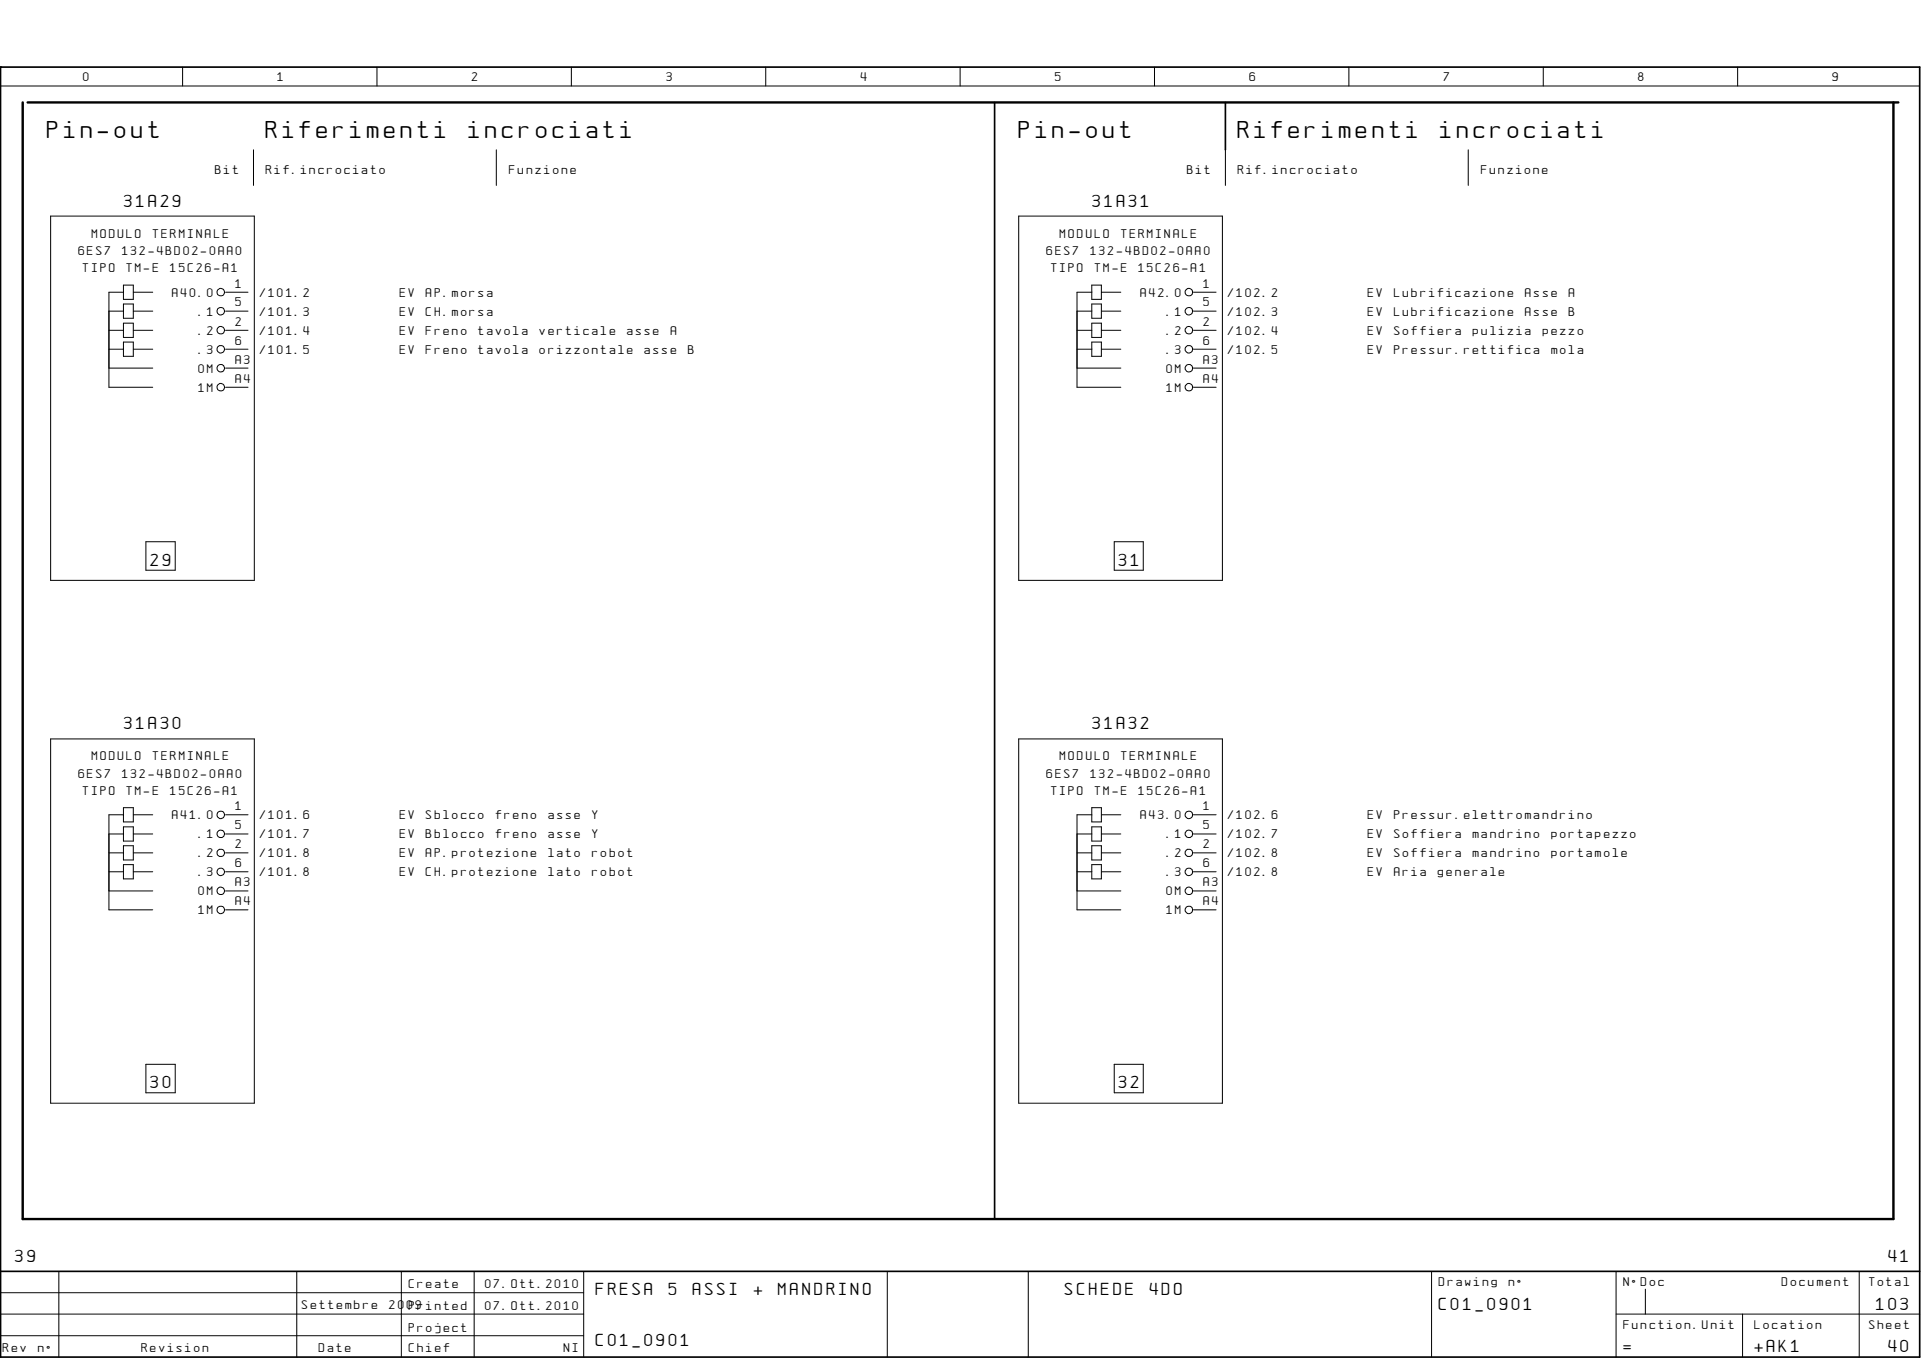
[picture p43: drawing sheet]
<svg xmlns="http://www.w3.org/2000/svg" width="297mm" height="210mm" viewBox="0 0 297 210" stroke-linecap="round" stroke-linejoin="round" font-family="sans-serif">
<defs><g id="words">
<g font-size="3">
<text x="7.3" y="21.3">Pin-out</text>
<text x="41.1" y="21.3">Riferimenti</text>
<text x="72.4" y="21.3">incrociati</text>
<text x="157.6" y="21.3">Pin-out</text>
<text x="191.4" y="21.3">Riferimenti</text>
<text x="222.7" y="21.3">incrociati</text>
</g>
<g font-size="2.2">
<text x="19.2" y="32">31A29</text>
<text x="168.9" y="32">31A31</text>
<text x="23.3" y="87.4">29</text>
<text x="173" y="87.4">31</text>
<text x="19.2" y="112.7">31A30</text>
<text x="168.9" y="112.7">31A32</text>
<text x="23.3" y="168.2">30</text>
<text x="173" y="168.2">32</text>
<text x="2.4" y="195.1">39</text>
<text x="292" y="195.1">41</text>
<text x="92.2" y="200.2">FRESA</text>
<text x="103.4" y="200.2">5</text>
<text x="107.1" y="200.2">ASSI</text>
<text x="116.5" y="200.2">+</text>
<text x="120.3" y="200.2">MANDRINO</text>
<text x="164.6" y="200.2">SCHEDE</text>
<text x="177.8" y="200.2">4DO</text>
<text x="222.5" y="202.4">C01_0901</text>
<text x="290.1" y="202.4">103</text>
<text x="92.2" y="208">C01_0901</text>
<text x="251" y="209">=</text>
<text x="271.3" y="209">+AK1</text>
<text x="292" y="209">40</text>
</g>
<g font-size="1.5">
<text x="12.9" y="12.6">0</text>
<text x="42.9" y="12.6">1</text>
<text x="73" y="12.6">2</text>
<text x="103" y="12.6">3</text>
<text x="133.1" y="12.6">4</text>
<text x="163.1" y="12.6">5</text>
<text x="193.2" y="12.6">6</text>
<text x="223.3" y="12.6">7</text>
<text x="253.3" y="12.6">8</text>
<text x="283.3" y="12.6">9</text>
<text x="33.3" y="26.9">Bit</text>
<text x="41.1" y="26.9">Rif.incrociato</text>
<text x="78.7" y="26.9">Funzione</text>
<text x="183.6" y="26.9">Bit</text>
<text x="191.4" y="26.9">Rif.incrociato</text>
<text x="229" y="26.9">Funzione</text>
<text x="12.1" y="39.4">6ES7</text>
<text x="14.2" y="36.7">MODULO</text>
<text x="18.9" y="39.4">132-4BD02-0AA0</text>
<text x="23.6" y="36.7">TERMINALE</text>
<text x="161.8" y="39.4">6ES7</text>
<text x="163.9" y="36.7">MODULO</text>
<text x="168.6" y="39.4">132-4BD02-0AA0</text>
<text x="173.4" y="36.7">TERMINALE</text>
<text x="12.8" y="42">TIPO</text>
<text x="19.6" y="42">TM-E</text>
<text x="26.3" y="42">15C26-A1</text>
<text x="26.6" y="45.8">A40.0</text>
<text x="36.4" y="44.4">1</text>
<text x="36.4" y="47.4">5</text>
<text x="40.2" y="45.8">/101.2</text>
<text x="61.8" y="45.8">EV</text>
<text x="65.9" y="45.8">AP.morsa</text>
<text x="162.5" y="42">TIPO</text>
<text x="169.3" y="42">TM-E</text>
<text x="176.1" y="42">15C26-A1</text>
<text x="176.4" y="45.8">A42.0</text>
<text x="186.1" y="44.4">1</text>
<text x="186.1" y="47.4">5</text>
<text x="189.9" y="45.8">/102.2</text>
<text x="211.5" y="45.8">EV</text>
<text x="215.6" y="45.8">Lubrificazione</text>
<text x="235.8" y="45.8">Asse</text>
<text x="242.6" y="45.8">A</text>
<text x="30.7" y="48.8">.1</text>
<text x="30.7" y="51.7">.2</text>
<text x="36.4" y="50.3">2</text>
<text x="36.4" y="53.3">6</text>
<text x="40.2" y="48.8">/101.3</text>
<text x="40.2" y="51.7">/101.4</text>
<text x="61.8" y="48.8">EV</text>
<text x="61.8" y="51.7">EV</text>
<text x="65.9" y="48.8">CH.morsa</text>
<text x="65.9" y="51.7">Freno</text>
<text x="74" y="51.7">tavola</text>
<text x="83.4" y="51.7">verticale</text>
<text x="97" y="51.7">asse</text>
<text x="103.7" y="51.7">A</text>
<text x="180.4" y="48.8">.1</text>
<text x="180.4" y="51.7">.2</text>
<text x="186.1" y="50.3">2</text>
<text x="186.1" y="53.3">6</text>
<text x="189.9" y="48.8">/102.3</text>
<text x="189.9" y="51.7">/102.4</text>
<text x="211.5" y="48.8">EV</text>
<text x="211.5" y="51.7">EV</text>
<text x="215.6" y="48.8">Lubrificazione</text>
<text x="215.6" y="51.7">Soffiera</text>
<text x="227.8" y="51.7">pulizia</text>
<text x="235.8" y="48.8">Asse</text>
<text x="238.5" y="51.7">pezzo</text>
<text x="242.6" y="48.8">B</text>
<text x="30.7" y="57.6">0M</text>
<text x="30.7" y="54.7">.3</text>
<text x="36.4" y="56.2">A3</text>
<text x="36.4" y="59.1">A4</text>
<text x="40.2" y="54.7">/101.5</text>
<text x="61.8" y="54.7">EV</text>
<text x="65.9" y="54.7">Freno</text>
<text x="74" y="54.7">tavola</text>
<text x="83.4" y="54.7">orizzontale</text>
<text x="99.6" y="54.7">asse</text>
<text x="106.4" y="54.7">B</text>
<text x="180.4" y="54.7">.3</text>
<text x="180.4" y="57.6">0M</text>
<text x="186.1" y="56.2">A3</text>
<text x="186.1" y="59.1">A4</text>
<text x="189.9" y="54.7">/102.5</text>
<text x="211.5" y="54.7">EV</text>
<text x="215.6" y="54.7">Pressur.rettifica</text>
<text x="239.9" y="54.7">mola</text>
<text x="30.7" y="60.5">1M</text>
<text x="180.4" y="60.5">1M</text>
<text x="14.2" y="117.5">MODULO</text>
<text x="23.6" y="117.5">TERMINALE</text>
<text x="163.9" y="117.5">MODULO</text>
<text x="173.4" y="117.5">TERMINALE</text>
<text x="12.1" y="120.2">6ES7</text>
<text x="12.8" y="122.8">TIPO</text>
<text x="18.9" y="120.2">132-4BD02-0AA0</text>
<text x="19.6" y="122.8">TM-E</text>
<text x="26.3" y="122.8">15C26-A1</text>
<text x="36.4" y="125.2">1</text>
<text x="161.8" y="120.2">6ES7</text>
<text x="162.5" y="122.8">TIPO</text>
<text x="168.6" y="120.2">132-4BD02-0AA0</text>
<text x="169.3" y="122.8">TM-E</text>
<text x="176.1" y="122.8">15C26-A1</text>
<text x="186.1" y="125.2">1</text>
<text x="26.6" y="126.6">A41.0</text>
<text x="30.7" y="129.6">.1</text>
<text x="36.4" y="128.2">5</text>
<text x="36.4" y="131.1">2</text>
<text x="40.2" y="126.6">/101.6</text>
<text x="40.2" y="129.6">/101.7</text>
<text x="61.8" y="126.6">EV</text>
<text x="61.8" y="129.6">EV</text>
<text x="65.9" y="126.6">Sblocco</text>
<text x="65.9" y="129.6">Bblocco</text>
<text x="76.7" y="126.6">freno</text>
<text x="76.7" y="129.6">freno</text>
<text x="84.8" y="126.6">asse</text>
<text x="84.8" y="129.6">asse</text>
<text x="91.6" y="126.6">Y</text>
<text x="91.6" y="129.6">Y</text>
<text x="176.4" y="126.6">A43.0</text>
<text x="180.4" y="129.6">.1</text>
<text x="186.1" y="128.2">5</text>
<text x="186.1" y="131.1">2</text>
<text x="189.9" y="126.6">/102.6</text>
<text x="189.9" y="129.6">/102.7</text>
<text x="211.5" y="126.6">EV</text>
<text x="211.5" y="129.6">EV</text>
<text x="215.6" y="126.6">Pressur.elettromandrino</text>
<text x="215.6" y="129.6">Soffiera</text>
<text x="227.8" y="129.6">mandrino</text>
<text x="239.9" y="129.6">portapezzo</text>
<text x="30.7" y="132.5">.2</text>
<text x="30.7" y="135.4">.3</text>
<text x="36.4" y="137">A3</text>
<text x="36.4" y="134.1">6</text>
<text x="40.2" y="132.5">/101.8</text>
<text x="40.2" y="135.4">/101.8</text>
<text x="61.8" y="132.5">EV</text>
<text x="61.8" y="135.4">EV</text>
<text x="65.9" y="132.5">AP.protezione</text>
<text x="65.9" y="135.4">CH.protezione</text>
<text x="84.8" y="132.5">lato</text>
<text x="84.8" y="135.4">lato</text>
<text x="91.6" y="132.5">robot</text>
<text x="91.6" y="135.4">robot</text>
<text x="180.4" y="132.5">.2</text>
<text x="180.4" y="135.4">.3</text>
<text x="186.1" y="134.1">6</text>
<text x="186.1" y="137">A3</text>
<text x="189.9" y="132.5">/102.8</text>
<text x="189.9" y="135.4">/102.8</text>
<text x="211.5" y="132.5">EV</text>
<text x="211.5" y="135.4">EV</text>
<text x="215.6" y="132.5">Soffiera</text>
<text x="215.6" y="135.4">Aria</text>
<text x="222.3" y="135.4">generale</text>
<text x="227.8" y="132.5">mandrino</text>
<text x="239.9" y="132.5">portamole</text>
<text x="30.7" y="138.4">0M</text>
<text x="30.7" y="141.3">1M</text>
<text x="36.4" y="139.9">A4</text>
<text x="180.4" y="138.4">0M</text>
<text x="180.4" y="141.3">1M</text>
<text x="186.1" y="139.9">A4</text>
<text x="46.7" y="202.4">Settembre</text>
<text x="60.2" y="202.4">2009</text>
<text x="63.2" y="199.1">Create</text>
<text x="63.2" y="202.4">Printed</text>
<text x="75" y="199.1">07.Ott.2010</text>
<text x="75" y="202.4">07.Ott.2010</text>
<text x="222.5" y="198.8">Drawing</text>
<text x="233.3" y="198.8">nø</text>
<text x="251" y="198.8">NøDoc</text>
<text x="275.5" y="198.8">Document</text>
<text x="289" y="198.8">Total</text>
<text x=".5" y="209">Rev</text>
<text x="5.9" y="209">nø</text>
<text x="21.9" y="209">Revision</text>
<text x="49.3" y="209">Date</text>
<text x="63.2" y="205.8">Project</text>
<text x="63.2" y="209">Chief</text>
<text x="87.2" y="209">NI</text>
<text x="251" y="205.4">Function.Unit</text>
<text x="271.3" y="205.4">Location</text>
<text x="289" y="205.4">Sheet</text>
</g>
</g></defs>
<path d="M.1 10.4h.1M.1 10.4h296.7v199.4h-296.7zM153.8 15.8v172.6M189.5 15.8v7.4M.1 196.5h296.7" fill="none" stroke="#000" stroke-width=".26"/>
<g fill="none" stroke="#000" stroke-width=".15">
<path d="M.1 13.3h296.7M28.2 10.4v2.9M58.3 10.4v2.9M88.3 10.4v2.9M118.4 10.4v2.9M148.5 10.4v2.9M178.5 10.4v2.9M208.6 10.4v2.9M238.6 10.4v2.9M268.7 10.4v2.9M7.8 33.4h31.5v56.3h-31.5zM39.2 23.2v5.5"/>
<path d="M76.7 23.2v5.5M157.5 33.4h31.5v56.3h-31.5zM189.5 23.2v5.5M227 23.2v5.5M16.8 48.1h2.3M16.8 51.1h2.3M16.8 54h2.3M16.8 56.9h6.8M19.1 45.2h-2.3v14.7h6.8M19.1 44.1h1.5v2.2h-1.5zM19.1 47h1.5v2.2h-1.5zM19.1 50h1.5v2.2h-1.5z"/>
<path d="M19.1 52.9h1.5v2.2h-1.5zM20.6 45.2h3M20.6 48.1h3M20.6 51.1h3M20.6 54h3M34.9 45.2h3.5M34.9 48.1h3.5M34.9 51.1h3.5M34.9 54h3.5M34.9 56.9h3.5M34.9 59.9h3.5M166.5 48.1h2.3"/>
<path d="M166.5 51.1h2.3M166.5 54h2.3M166.5 56.9h6.8M168.8 45.2h-2.3v14.7h6.8M168.8 44.1h1.5v2.2h-1.5zM168.8 47h1.5v2.2h-1.5zM168.8 50h1.5v2.2h-1.5zM168.8 52.9h1.5v2.2h-1.5zM170.3 45.2h3M170.3 48.1h3M170.3 51.1h3M170.3 54h3"/>
<path d="M184.6 45.2h3.4M184.6 48.1h3.4M184.6 51.1h3.4M184.6 54h3.4M184.6 56.9h3.4M184.6 59.9h3.4M22.6 83.7h4.5v4.4h-4.5zM172.3 83.7h4.5v4.4h-4.5zM7.8 114.2h31.5v56.3h-31.5zM157.5 114.2h31.5v56.3h-31.5zM16.8 128.9h2.3M16.8 131.8h2.3"/>
<path d="M16.8 134.7h2.3M16.8 137.7h6.8M19.1 124.8h1.5v2.2h-1.5zM19.1 127.8h1.5v2.2h-1.5zM19.1 130.7h1.5v2.2h-1.5zM19.1 133.6h1.5v2.2h-1.5zM19.1 125.9h-2.3v14.7h6.8M20.6 125.9h3M20.6 128.9h3M20.6 131.8h3M20.6 134.7h3M34.9 125.9h3.5"/>
<path d="M34.9 128.9h3.5M34.9 131.8h3.5M34.9 134.7h3.5M34.9 137.7h3.5M166.5 128.9h2.3M166.5 131.8h2.3M166.5 134.7h2.3M166.5 137.7h6.8M168.8 125.9h-2.3v14.7h6.8M168.8 124.8h1.5v2.2h-1.5zM168.8 127.8h1.5v2.2h-1.5zM168.8 130.7h1.5v2.2h-1.5z"/>
<path d="M168.8 133.6h1.5v2.2h-1.5zM170.3 125.9h3M170.3 128.9h3M170.3 131.8h3M170.3 134.7h3M184.6 125.9h3.4M184.6 128.9h3.4M184.6 131.8h3.4M184.6 134.7h3.4M184.6 137.7h3.4M34.9 140.6h3.5M184.6 140.6h3.4"/>
<path d="M22.6 164.5h4.5v4.4h-4.5zM172.3 164.5h4.5v4.4h-4.5zM.1 196.9v12.9M.1 199.8h90.2M9.1 196.5v13.3M45.9 196.5v13.3M62.1 196.5v13.3M73.3 196.5v13.3M90.3 196.5v13.3M137.2 196.5v13.3M159 196.5v13.3M221.4 196.5v13.3"/>
<path d="M249.9 196.5v13.3M254.4 199.3v3.8M287.5 196.5v13.3M.1 203.1h90.2M.1 206.5h90.2M249.9 203.1h46.9M269.4 203.1v6.7"/>
<circle cx="34.1" cy="54" r=".59"/>
<circle cx="34.1" cy="48.1" r=".58"/>
<circle cx="34.1" cy="59.8" r=".58"/>
<circle cx="34.1" cy="56.9" r=".58"/>
<circle cx="34.1" cy="45.1" r=".58"/>
<circle cx="34.1" cy="51" r=".58"/>
<circle cx="183.9" cy="54" r=".59"/>
<circle cx="183.9" cy="48.1" r=".59"/>
<circle cx="183.9" cy="45.2" r=".59"/>
<circle cx="183.9" cy="56.9" r=".59"/>
<circle cx="183.9" cy="59.8" r=".59"/>
<circle cx="183.9" cy="51" r=".59"/>
<circle cx="34.1" cy="126" r=".58"/>
<circle cx="34.1" cy="128.9" r=".58"/>
<circle cx="34.1" cy="137.7" r=".58"/>
<circle cx="34.1" cy="134.8" r=".58"/>
<circle cx="34.1" cy="131.8" r=".57"/>
<circle cx="183.9" cy="126" r=".59"/>
<circle cx="183.9" cy="128.9" r=".59"/>
<circle cx="183.9" cy="137.7" r=".59"/>
<circle cx="183.9" cy="134.8" r=".59"/>
<circle cx="183.9" cy="131.8" r=".58"/>
<circle cx="34.1" cy="140.7" r=".58"/>
<circle cx="183.9" cy="140.6" r=".59"/>
</g>
<path d="M3.5 15.8v172.6h289.3v-172.6M4.3 15.8h289.2" fill="none" stroke="#000" stroke-width=".37"/>
<use href="#words"/>
</svg>
